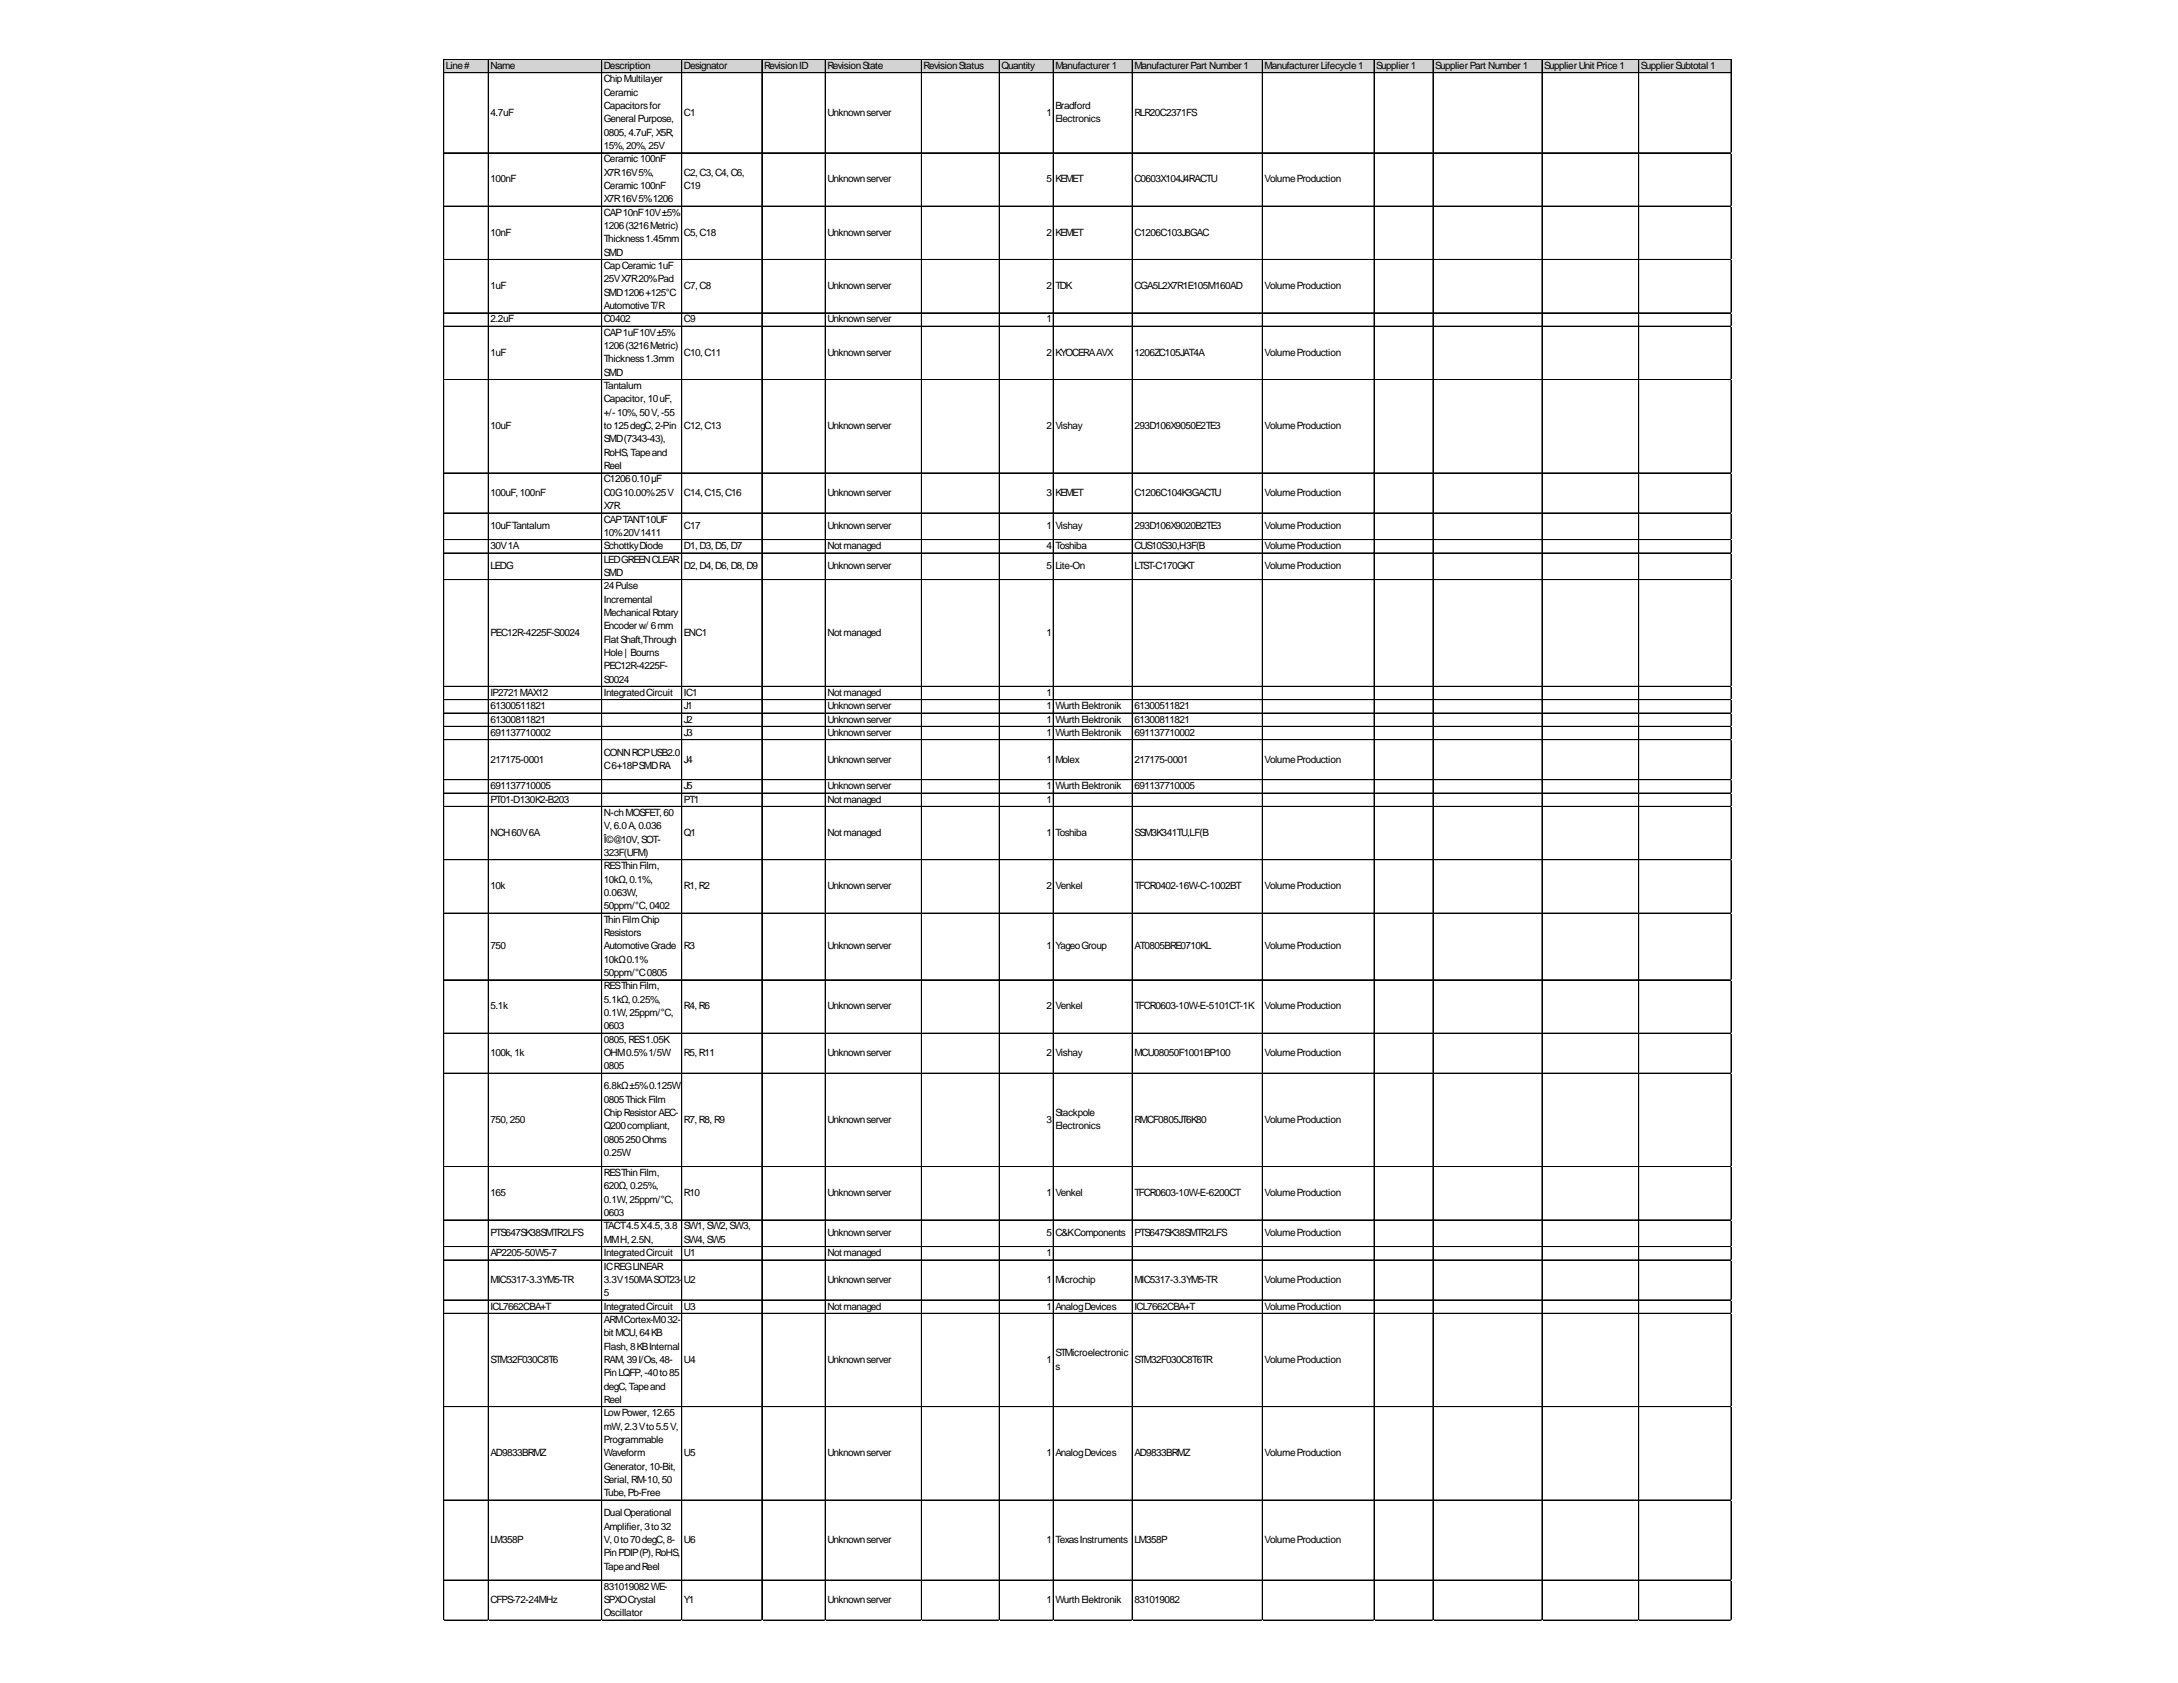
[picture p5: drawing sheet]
<svg xmlns="http://www.w3.org/2000/svg" width="279mm" height="216mm" viewBox="0 0 279 216" stroke-linecap="round" stroke-linejoin="round" font-family="sans-serif">
<defs><g id="words">
<g font-size="1.3">
<text x="57.2" y="8.8">Line#</text>
<text x="62.9" y="8.8">Name</text>
<text x="77.5" y="8.8">Description</text>
<text x="77.5" y="10.6">ChipMultilayer</text>
<text x="87.7" y="8.8">Designator</text>
<text x="98" y="8.8">RevisionID</text>
<text x="106.1" y="8.8">RevisionState</text>
<text x="118.5" y="8.8">RevisionStatus</text>
<text x="128.5" y="8.8">Quantity</text>
<text x="135.4" y="8.8">Manufacturer1</text>
<text x="145.5" y="8.8">ManufacturerPart Number1</text>
<text x="162.2" y="8.8">ManufacturerLifecycle1</text>
<text x="176.5" y="8.8">Supplier1</text>
<text x="184.1" y="8.8">SupplierPart Number1</text>
<text x="198.1" y="8.8">SupplierUnit Price1</text>
<text x="210.5" y="8.8">SupplierSubtotal1</text>
<text x="62.9" y="14.8">4.7uF</text>
<text x="77.5" y="12.3">Ceramic</text>
<text x="77.5" y="14">Capacitorsfor</text>
<text x="77.5" y="15.7">GeneralPurpose,</text>
<text x="77.5" y="17.4">0805,4.7uF,X5R,</text>
<text x="87.7" y="14.8">C1</text>
<text x="106.1" y="14.8">Unknownserver</text>
<text x="134.2" y="14.8">1</text>
<text x="135.4" y="14">Bradford</text>
<text x="135.4" y="15.7">Electronics</text>
<text x="145.5" y="14.8">RLR20C2371FS</text>
<text x="62.9" y="23.4">100nF</text>
<text x="77.5" y="19.1">15%,20%,25V</text>
<text x="77.5" y="20.8">Ceramic 100nF</text>
<text x="77.5" y="22.5">X7R16V5%,</text>
<text x="87.7" y="22.5">C2,C3,C4,C6,</text>
<text x="106.1" y="23.4">Unknownserver</text>
<text x="134.2" y="23.4">5</text>
<text x="135.4" y="23.4">KEMET</text>
<text x="145.5" y="23.4">C0603X104J4RACTU</text>
<text x="162.2" y="23.4">VolumeProduction</text>
<text x="77.5" y="24.2">Ceramic 100nF</text>
<text x="77.5" y="26">X7R16V5%1206</text>
<text x="77.5" y="27.7">CAP10nF10V±5%</text>
<text x="77.5" y="29.4">1206(3216Metric)</text>
<text x="87.7" y="24.2">C19</text>
<text x="62.9" y="30.2">10nF</text>
<text x="77.5" y="31.1">Thickness1.45mm</text>
<text x="77.5" y="32.8">SMD</text>
<text x="77.5" y="34.5">CapCeramic 1uF</text>
<text x="87.7" y="30.2">C5,C18</text>
<text x="106.1" y="30.2">Unknownserver</text>
<text x="134.2" y="30.2">2</text>
<text x="135.4" y="30.2">KEMET</text>
<text x="145.5" y="30.2">C1206C103J8GAC</text>
<text x="62.9" y="37.1">1uF</text>
<text x="62.9" y="41.4">2.2uF</text>
<text x="77.5" y="36.2">25VX7R20%Pad</text>
<text x="77.5" y="37.9">SMD1206+125°C</text>
<text x="77.5" y="39.6">AutomotiveT/R</text>
<text x="77.5" y="41.4">C0402</text>
<text x="87.7" y="37.1">C7,C8</text>
<text x="87.7" y="41.4">C9</text>
<text x="106.1" y="37.1">Unknownserver</text>
<text x="106.1" y="41.4">Unknownserver</text>
<text x="134.2" y="37.1">2</text>
<text x="134.2" y="41.4">1</text>
<text x="135.4" y="37.1">TDK</text>
<text x="145.5" y="37.1">CGA5L2X7R1E105M160AD</text>
<text x="162.2" y="37.1">VolumeProduction</text>
<text x="62.9" y="45.6">1uF</text>
<text x="77.5" y="43.1">CAP1uF10V±5%</text>
<text x="77.5" y="44.8">1206(3216Metric)</text>
<text x="77.5" y="46.5">Thickness1.3mm</text>
<text x="87.7" y="45.6">C10,C11</text>
<text x="106.1" y="45.6">Unknownserver</text>
<text x="134.2" y="45.6">2</text>
<text x="135.4" y="45.6">KYOCERAAVX</text>
<text x="145.5" y="45.6">1206ZC105JAT4A</text>
<text x="162.2" y="45.6">VolumeProduction</text>
<text x="77.5" y="48.2">SMD</text>
<text x="77.5" y="49.9">Tantalum</text>
<text x="77.5" y="51.6">Capacitor, 10uF,</text>
<text x="77.5" y="53.3">+/-10%,50V,-55</text>
<text x="62.9" y="55.1">10uF</text>
<text x="77.5" y="55.1">to125degC,2-Pin</text>
<text x="77.5" y="56.8">SMD(7343-43),</text>
<text x="77.5" y="58.5">RoHS,Tapeand</text>
<text x="87.7" y="55.1">C12,C13</text>
<text x="106.1" y="55.1">Unknownserver</text>
<text x="134.2" y="55.1">2</text>
<text x="135.4" y="55.1">Vishay</text>
<text x="145.5" y="55.1">293D106X9050E2TE3</text>
<text x="162.2" y="55.1">VolumeProduction</text>
<text x="62.9" y="63.6">100uF,100nF</text>
<text x="77.5" y="60.2">Reel</text>
<text x="77.5" y="61.9">C12060.10μF</text>
<text x="77.5" y="63.6">C0G10.00%25V</text>
<text x="77.5" y="65.3">X7R</text>
<text x="87.7" y="63.6">C14,C15,C16</text>
<text x="106.1" y="63.6">Unknownserver</text>
<text x="134.2" y="63.6">3</text>
<text x="135.4" y="63.6">KEMET</text>
<text x="145.5" y="63.6">C1206C104K3GACTU</text>
<text x="162.2" y="63.6">VolumeProduction</text>
<text x="62.9" y="67.9">10uFTantalum</text>
<text x="62.9" y="70.5">30V1A</text>
<text x="77.5" y="67">CAPTANT10UF</text>
<text x="77.5" y="68.7">10%20V1411</text>
<text x="77.5" y="70.5">SchottkyDiode</text>
<text x="87.7" y="67.9">C17</text>
<text x="87.7" y="70.5">D1,D3,D5,D7</text>
<text x="106.1" y="67.9">Unknownserver</text>
<text x="106.1" y="70.5">Notmanaged</text>
<text x="134.2" y="67.9">1</text>
<text x="134.2" y="70.5">4</text>
<text x="135.4" y="67.9">Vishay</text>
<text x="135.4" y="70.5">Toshiba</text>
<text x="145.5" y="67.9">293D106X9020B2TE3</text>
<text x="145.5" y="70.5">CUS10S30,H3F(B</text>
<text x="162.2" y="67.9">VolumeProduction</text>
<text x="162.2" y="70.5">VolumeProduction</text>
<text x="62.9" y="73">LEDG</text>
<text x="77.5" y="72.2">LEDGREENCLEAR</text>
<text x="77.5" y="73.9">SMD</text>
<text x="77.5" y="75.6">24Pulse</text>
<text x="77.5" y="77.3">Incremental</text>
<text x="87.7" y="73">D2,D4,D6,D8,D9</text>
<text x="106.1" y="73">Unknownserver</text>
<text x="134.2" y="73">5</text>
<text x="135.4" y="73">Lite-On</text>
<text x="145.5" y="73">LTST-C170GKT</text>
<text x="162.2" y="73">VolumeProduction</text>
<text x="62.9" y="81.6">PEC12R-4225F-S0024</text>
<text x="77.5" y="79">MechanicalRotary</text>
<text x="77.5" y="80.7">Encoderw/ 6mm</text>
<text x="77.5" y="82.4">FlatShaft,Through</text>
<text x="87.7" y="81.6">ENC1</text>
<text x="106.1" y="81.6">Notmanaged</text>
<text x="134.2" y="81.6">1</text>
<text x="62.9" y="89.3">IP2721MAX12</text>
<text x="77.5" y="84.1">Hole| Bourns</text>
<text x="77.5" y="85.9">PEC12R-4225F-</text>
<text x="77.5" y="87.6">S0024</text>
<text x="77.5" y="89.3">IntegratedCircuit</text>
<text x="87.7" y="89.3">IC1</text>
<text x="106.1" y="89.3">Notmanaged</text>
<text x="134.2" y="89.3">1</text>
<text x="62.9" y="91">61300511821</text>
<text x="62.9" y="92.7">61300811821</text>
<text x="62.9" y="94.4">691137710002</text>
<text x="87.7" y="91">J1</text>
<text x="87.7" y="92.7">J2</text>
<text x="87.7" y="94.4">J3</text>
<text x="106.1" y="91">Unknownserver</text>
<text x="106.1" y="92.7">Unknownserver</text>
<text x="106.1" y="94.4">Unknownserver</text>
<text x="134.2" y="91">1</text>
<text x="134.2" y="92.7">1</text>
<text x="134.2" y="94.4">1</text>
<text x="135.4" y="91">WurthElektronik</text>
<text x="135.4" y="92.7">WurthElektronik</text>
<text x="135.4" y="94.4">WurthElektronik</text>
<text x="145.5" y="91">61300511821</text>
<text x="145.5" y="92.7">61300811821</text>
<text x="145.5" y="94.4">691137710002</text>
<text x="62.9" y="97.8">217175-0001</text>
<text x="62.9" y="101.3">691137710005</text>
<text x="77.5" y="97">CONNRCPUSB2.0</text>
<text x="77.5" y="98.7">C6+18PSMDRA</text>
<text x="87.7" y="97.8">J4</text>
<text x="87.7" y="101.3">J5</text>
<text x="106.1" y="97.8">Unknownserver</text>
<text x="106.1" y="101.3">Unknownserver</text>
<text x="134.2" y="97.8">1</text>
<text x="134.2" y="101.3">1</text>
<text x="135.4" y="97.8">Molex</text>
<text x="135.4" y="101.3">WurthElektronik</text>
<text x="145.5" y="97.8">217175-0001</text>
<text x="145.5" y="101.3">691137710005</text>
<text x="162.2" y="97.8">VolumeProduction</text>
<text x="62.9" y="103">PT01-D130K2-B203</text>
<text x="62.9" y="107.2">NCH60V6A</text>
<text x="77.5" y="104.7">N-chMOSFET,60</text>
<text x="77.5" y="106.4">V,6.0A,0.036</text>
<text x="87.7" y="103">PT1</text>
<text x="87.7" y="107.2">Q1</text>
<text x="106.1" y="103">Notmanaged</text>
<text x="106.1" y="107.2">Notmanaged</text>
<text x="134.2" y="103">1</text>
<text x="134.2" y="107.2">1</text>
<text x="135.4" y="107.2">Toshiba</text>
<text x="145.5" y="107.2">SSM3K341TU,LF(B</text>
<text x="77.5" y="108.1">Î©@10V,SOT-</text>
<text x="77.5" y="109.8">323F(UFM)</text>
<text x="77.5" y="111.5">RESThinFilm,</text>
<text x="77.5" y="113.2">10kΩ,0.1%,</text>
<text x="62.9" y="114.1">10k</text>
<text x="77.5" y="114.9">0.063W,</text>
<text x="77.5" y="116.7">50ppm/°C,0402</text>
<text x="77.5" y="118.4">ThinFilmChip</text>
<text x="87.7" y="114.1">R1,R2</text>
<text x="106.1" y="114.1">Unknownserver</text>
<text x="134.2" y="114.1">2</text>
<text x="135.4" y="114.1">Venkel</text>
<text x="145.5" y="114.1">TFCR0402-16W-C-1002BT</text>
<text x="162.2" y="114.1">VolumeProduction</text>
<text x="62.9" y="121.8">750</text>
<text x="77.5" y="120.1">Resistors</text>
<text x="77.5" y="121.8">AutomotiveGrade</text>
<text x="77.5" y="123.5">10kΩ0.1%</text>
<text x="77.5" y="125.2">50ppm/°C0805</text>
<text x="87.7" y="121.8">R3</text>
<text x="106.1" y="121.8">Unknownserver</text>
<text x="134.2" y="121.8">1</text>
<text x="135.4" y="121.8">YageoGroup</text>
<text x="145.5" y="121.8">AT0805BRE0710KL</text>
<text x="162.2" y="121.8">VolumeProduction</text>
<text x="62.9" y="129.5">5.1k</text>
<text x="77.5" y="126.9">RESThinFilm,</text>
<text x="77.5" y="128.6">5.1kΩ,0.25%,</text>
<text x="77.5" y="130.3">0.1W,25ppm/°C,</text>
<text x="87.7" y="129.5">R4,R6</text>
<text x="106.1" y="129.5">Unknownserver</text>
<text x="134.2" y="129.5">2</text>
<text x="135.4" y="129.5">Venkel</text>
<text x="145.5" y="129.5">TFCR0603-10W-E-5101CT-1K</text>
<text x="162.2" y="129.5">VolumeProduction</text>
<text x="62.9" y="135.5">100k,1k</text>
<text x="77.5" y="132.1">0603</text>
<text x="77.5" y="133.8">0805,RES1.05K</text>
<text x="77.5" y="135.5">OHM0.5%1/5W</text>
<text x="77.5" y="137.2">0805</text>
<text x="87.7" y="135.5">R5,R11</text>
<text x="106.1" y="135.5">Unknownserver</text>
<text x="134.2" y="135.5">2</text>
<text x="135.4" y="135.5">Vishay</text>
<text x="145.5" y="135.5">MCU08050F1001BP100</text>
<text x="162.2" y="135.5">VolumeProduction</text>
<text x="77.5" y="139.8">6.8kΩ±5%0.125W</text>
<text x="77.5" y="141.5">0805ThickFilm</text>
<text x="77.5" y="143.2">ChipResistorAEC-</text>
<text x="135.4" y="143.2">Stackpole</text>
<text x="62.9" y="144">750,250</text>
<text x="77.5" y="144.9">Q200compliant,</text>
<text x="77.5" y="146.6">0805250Ohms</text>
<text x="77.5" y="148.3">0.25W</text>
<text x="87.7" y="144">R7,R8,R9</text>
<text x="106.1" y="144">Unknownserver</text>
<text x="134.2" y="144">3</text>
<text x="135.4" y="144.9">Electronics</text>
<text x="145.5" y="144">RMCF0805JT6K80</text>
<text x="162.2" y="144">VolumeProduction</text>
<text x="62.9" y="153.4">165</text>
<text x="77.5" y="150.9">RESThinFilm,</text>
<text x="77.5" y="152.6">620Ω,0.25%,</text>
<text x="77.5" y="154.3">0.1W,25ppm/°C,</text>
<text x="87.7" y="153.4">R10</text>
<text x="106.1" y="153.4">Unknownserver</text>
<text x="134.2" y="153.4">1</text>
<text x="135.4" y="153.4">Venkel</text>
<text x="145.5" y="153.4">TFCR0603-10W-E-6200CT</text>
<text x="162.2" y="153.4">VolumeProduction</text>
<text x="62.9" y="158.6">PTS647SK38SMTR2LFS</text>
<text x="62.9" y="161.1">AP2205-50W5-7</text>
<text x="77.5" y="156">0603</text>
<text x="77.5" y="157.7">TACT4.5X4.5,3.8</text>
<text x="77.5" y="159.4">MMH,2.5N,</text>
<text x="77.5" y="161.1">IntegratedCircuit</text>
<text x="87.7" y="157.7">SW1,SW2,SW3,</text>
<text x="87.7" y="159.4">SW4,SW5</text>
<text x="87.7" y="161.1">U1</text>
<text x="106.1" y="158.6">Unknownserver</text>
<text x="106.1" y="161.1">Notmanaged</text>
<text x="134.2" y="158.6">5</text>
<text x="134.2" y="161.1">1</text>
<text x="135.4" y="158.6">C&amp;KComponents</text>
<text x="145.5" y="158.6">PTS647SK38SMTR2LFS</text>
<text x="162.2" y="158.6">VolumeProduction</text>
<text x="62.9" y="164.6">MIC5317-3.3YM5-TR</text>
<text x="62.9" y="168">ICL7662CBA+T</text>
<text x="77.5" y="162.9">ICREGLINEAR</text>
<text x="77.5" y="164.6">3.3V150MASOT23-</text>
<text x="77.5" y="166.3">5</text>
<text x="77.5" y="168">IntegratedCircuit</text>
<text x="87.7" y="164.6">U2</text>
<text x="87.7" y="168">U3</text>
<text x="106.1" y="164.6">Unknownserver</text>
<text x="106.1" y="168">Notmanaged</text>
<text x="134.2" y="164.6">1</text>
<text x="134.2" y="168">1</text>
<text x="135.4" y="164.6">Microchip</text>
<text x="135.4" y="168">AnalogDevices</text>
<text x="145.5" y="164.6">MIC5317-3.3YM5-TR</text>
<text x="145.5" y="168">ICL7662CBA+T</text>
<text x="162.2" y="164.6">VolumeProduction</text>
<text x="162.2" y="168">VolumeProduction</text>
<text x="77.5" y="169.7">ARMCortex-M032-</text>
<text x="77.5" y="171.4">bit MCU,64KB</text>
<text x="77.5" y="173.1">Flash,8KBInternal</text>
<text x="135.4" y="174">STMicroelectronic</text>
<text x="62.9" y="174.8">STM32F030C8T6</text>
<text x="77.5" y="174.8">RAM,39I/Os,48-</text>
<text x="77.5" y="176.5">PinLQFP,-40to85</text>
<text x="77.5" y="178.3">degC,Tapeand</text>
<text x="77.5" y="180">Reel</text>
<text x="87.7" y="174.8">U4</text>
<text x="106.1" y="174.8">Unknownserver</text>
<text x="134.2" y="174.8">1</text>
<text x="135.4" y="175.7">s</text>
<text x="145.5" y="174.8">STM32F030C8T6TR</text>
<text x="162.2" y="174.8">VolumeProduction</text>
<text x="77.5" y="181.7">LowPower, 12.65</text>
<text x="77.5" y="183.4">mW,2.3Vto5.5V,</text>
<text x="77.5" y="185.1">Programmable</text>
<text x="62.9" y="186.8">AD9833BRMZ</text>
<text x="77.5" y="186.8">Waveform</text>
<text x="77.5" y="188.5">Generator, 10-Bit,</text>
<text x="77.5" y="190.2">Serial, RM-10,50</text>
<text x="77.5" y="191.9">Tube,Pb-Free</text>
<text x="87.7" y="186.8">U5</text>
<text x="106.1" y="186.8">Unknownserver</text>
<text x="134.2" y="186.8">1</text>
<text x="135.4" y="186.8">AnalogDevices</text>
<text x="145.5" y="186.8">AD9833BRMZ</text>
<text x="162.2" y="186.8">VolumeProduction</text>
<text x="62.9" y="197.9">LM358P</text>
<text x="77.5" y="194.5">DualOperational</text>
<text x="77.5" y="196.2">Amplifier, 3to32</text>
<text x="77.5" y="197.9">V,0to70degC,8-</text>
<text x="87.7" y="197.9">U6</text>
<text x="106.1" y="197.9">Unknownserver</text>
<text x="134.2" y="197.9">1</text>
<text x="135.4" y="197.9">TexasInstruments</text>
<text x="145.5" y="197.9">LM358P</text>
<text x="162.2" y="197.9">VolumeProduction</text>
<text x="77.5" y="199.6">PinPDIP(P),RoHS,</text>
<text x="77.5" y="201.4">TapeandReel</text>
<text x="77.5" y="203.9">831019082WE-</text>
<text x="62.9" y="205.6">CFPS-72-24MHz</text>
<text x="77.5" y="205.6">SPXOCrystal</text>
<text x="77.5" y="207.3">Oscillator</text>
<text x="87.7" y="205.6">Y1</text>
<text x="106.1" y="205.6">Unknownserver</text>
<text x="134.2" y="205.6">1</text>
<text x="135.4" y="205.6">WurthElektronik</text>
<text x="145.5" y="205.6">831019082</text>
</g>
</g></defs>
<path d="M56.9 7.6h165.3v1.8h-165.3z" fill="#d3d3d3"/>
<g fill="none" stroke="#000" stroke-width=".13">
<path d="M56.9 7.6v200.3M57 7.6v200.3M57 7.6h165.1M57 7.7h165.1M57 9.3h165.1M57 9.4h165.1M57 19.6h165.1M62.6 7.7v200.2M62.7 7.7v200.2M77.2 7.7v200.2M87.5 7.7v200.2M97.7 7.7v200.2"/>
<path d="M97.8 7.7v200.2M105.9 7.7v200.2M118.2 7.7v200.2M128.2 7.7v200.2M135.1 7.7v200.2M145.2 7.7v200.2M145.3 7.7v200.2M161.9 7.7v200.2M162 7.7v200.2M176.3 7.7v200.2M183.8 7.7v200.2M183.9 7.7v200.2"/>
<path d="M197.8 7.7v200.2M210.2 7.7v200.2M210.3 7.7v200.2M222.1 7.7v200.2M57 26.4h165.1M57 26.5h165.1M57 33.3h165.1M57 40.1h165.1M57 40.2h165.1M57 41.8h165.1M57 41.9h165.1M57 48.7h165.1"/>
<path d="M57 60.7h165.1M57 65.8h165.1M57 69.2h165.1M57 69.3h165.1M57 70.9h165.1M57 71h165.1M57 74.4h165.1M57 88h165.1M57 88.1h165.1M57 89.8h165.1M57 91.5h165.1M57 93.2h165.1"/>
<path d="M57 94.9h165.1M57 100h165.1M57 100.1h165.1M57 101.7h165.1M57 101.8h165.1M57 103.4h165.1M57 103.5h165.1M57 110.3h165.1M57 117.1h165.1M57 117.2h165.1M57 125.7h165.1M57 132.5h165.1"/>
<path d="M57 132.6h165.1M57 137.7h165.1M57 149.6h165.1M57 149.7h165.1M57 156.5h165.1M57 159.9h165.1M57 161.6h165.1M57 161.7h165.1M57 166.8h165.1M57 168.5h165.1M57 180.4h165.1M57 180.5h165.1"/>
<path d="M57 192.4h165.1M57 192.5h165.1M57 202.7h165.1M57 207.8h165.1M57 207.9h165.1"/>
</g>
<path d="M56.9 207.9h.1" fill="none" stroke="#e0e0e0" stroke-width=".13"/>
<path d="M56.9 207.9h.1z" fill="#e0e0e0"/>
<path d="M62.6 207.9h.1" fill="none" stroke="#e0e0e0" stroke-width=".13"/>
<path d="M62.6 207.9h.1z" fill="#e0e0e0"/>
<path d="M77.2 207.9h.1" fill="none" stroke="#e0e0e0" stroke-width=".13"/>
<path d="M77.2 207.9h.1z" fill="#e0e0e0"/>
<path d="M87.5 207.9h.1" fill="none" stroke="#e0e0e0" stroke-width=".13"/>
<path d="M97.7 207.9h.1" fill="none" stroke="#e0e0e0" stroke-width=".13"/>
<path d="M97.7 207.9h.1z" fill="#e0e0e0"/>
<path d="M105.9 207.9h.1" fill="none" stroke="#e0e0e0" stroke-width=".13"/>
<path d="M118.2 207.9h.1" fill="none" stroke="#e0e0e0" stroke-width=".13"/>
<path d="M118.2 207.9h.1z" fill="#e0e0e0"/>
<path d="M128.2 207.9h.1" fill="none" stroke="#e0e0e0" stroke-width=".13"/>
<path d="M128.2 207.9h.1z" fill="#e0e0e0"/>
<path d="M135.1 207.9h.1" fill="none" stroke="#e0e0e0" stroke-width=".13"/>
<path d="M135.1 207.9h.1z" fill="#e0e0e0"/>
<path d="M145.2 207.9h.1" fill="none" stroke="#e0e0e0" stroke-width=".13"/>
<path d="M145.2 207.9h.1z" fill="#e0e0e0"/>
<path d="M161.9 207.9h.1" fill="none" stroke="#e0e0e0" stroke-width=".13"/>
<path d="M161.9 207.9h.1z" fill="#e0e0e0"/>
<path d="M176.3 207.9h.1" fill="none" stroke="#e0e0e0" stroke-width=".13"/>
<path d="M183.8 207.9h.1" fill="none" stroke="#e0e0e0" stroke-width=".13"/>
<path d="M183.8 207.9h.1z" fill="#e0e0e0"/>
<path d="M197.8 207.9h.1" fill="none" stroke="#e0e0e0" stroke-width=".13"/>
<path d="M197.8 207.9h.1z" fill="#e0e0e0"/>
<path d="M210.2 207.9h.1" fill="none" stroke="#e0e0e0" stroke-width=".13"/>
<path d="M210.2 207.9h.1z" fill="#e0e0e0"/>
<path d="M222.1 207.9h.1" fill="none" stroke="#e0e0e0" stroke-width=".13"/>
<path d="M222.1 19.6h.1" fill="none" stroke="#e0e0e0" stroke-width=".13"/>
<path d="M222.1 19.6l.1 .1z" fill="#e0e0e0"/>
<path d="M222.1 26.4h.1" fill="none" stroke="#e0e0e0" stroke-width=".13"/>
<path d="M222.1 26.4l.1 .1z" fill="#e0e0e0"/>
<path d="M222.1 33.3h.1" fill="none" stroke="#e0e0e0" stroke-width=".13"/>
<path d="M222.1 33.3l.1 .1z" fill="#e0e0e0"/>
<path d="M222.1 40.1h.1" fill="none" stroke="#e0e0e0" stroke-width=".13"/>
<path d="M222.1 40.1l.1 .1z" fill="#e0e0e0"/>
<path d="M222.1 41.8h.1" fill="none" stroke="#e0e0e0" stroke-width=".13"/>
<path d="M222.1 41.8l.1 .1z" fill="#e0e0e0"/>
<path d="M222.1 48.7h.1" fill="none" stroke="#e0e0e0" stroke-width=".13"/>
<path d="M222.1 48.7l.1 .1z" fill="#e0e0e0"/>
<path d="M222.1 60.7h.1" fill="none" stroke="#e0e0e0" stroke-width=".13"/>
<path d="M222.1 60.7h.1z" fill="#e0e0e0"/>
<path d="M222.1 65.8h.1" fill="none" stroke="#e0e0e0" stroke-width=".13"/>
<path d="M222.1 65.8l.1 .1z" fill="#e0e0e0"/>
<path d="M222.1 69.2h.1" fill="none" stroke="#e0e0e0" stroke-width=".13"/>
<path d="M222.1 69.2l.1 .1z" fill="#e0e0e0"/>
<path d="M222.1 70.9h.1" fill="none" stroke="#e0e0e0" stroke-width=".13"/>
<path d="M222.1 70.9l.1 .1z" fill="#e0e0e0"/>
<path d="M222.1 74.4h.1" fill="none" stroke="#e0e0e0" stroke-width=".13"/>
<path d="M222.1 74.4h.1z" fill="#e0e0e0"/>
<path d="M222.1 88h.1" fill="none" stroke="#e0e0e0" stroke-width=".13"/>
<path d="M222.1 88l.1 .1z" fill="#e0e0e0"/>
<path d="M222.1 89.8h.1" fill="none" stroke="#e0e0e0" stroke-width=".13"/>
<path d="M222.1 89.8h.1z" fill="#e0e0e0"/>
<path d="M222.1 91.5h.1" fill="none" stroke="#e0e0e0" stroke-width=".13"/>
<path d="M222.1 91.5h.1z" fill="#e0e0e0"/>
<path d="M222.1 93.2h.1" fill="none" stroke="#e0e0e0" stroke-width=".13"/>
<path d="M222.1 93.2h.1z" fill="#e0e0e0"/>
<path d="M222.1 94.9h.1" fill="none" stroke="#e0e0e0" stroke-width=".13"/>
<path d="M222.1 94.9l.1 .1z" fill="#e0e0e0"/>
<path d="M222.1 100h.1" fill="none" stroke="#e0e0e0" stroke-width=".13"/>
<path d="M222.1 100l.1 .1z" fill="#e0e0e0"/>
<path d="M222.1 101.7h.1" fill="none" stroke="#e0e0e0" stroke-width=".13"/>
<path d="M222.1 101.7l.1 .1z" fill="#e0e0e0"/>
<path d="M222.1 103.4h.1" fill="none" stroke="#e0e0e0" stroke-width=".13"/>
<path d="M222.1 103.4l.1 .1z" fill="#e0e0e0"/>
<path d="M222.1 110.3h.1" fill="none" stroke="#e0e0e0" stroke-width=".13"/>
<path d="M222.1 110.3l.1 .1z" fill="#e0e0e0"/>
<path d="M222.1 117.1h.1" fill="none" stroke="#e0e0e0" stroke-width=".13"/>
<path d="M222.1 117.1l.1 .1z" fill="#e0e0e0"/>
<path d="M222.1 125.7h.1" fill="none" stroke="#e0e0e0" stroke-width=".13"/>
<path d="M222.1 125.7l.1 .1z" fill="#e0e0e0"/>
<path d="M222.1 132.5h.1" fill="none" stroke="#e0e0e0" stroke-width=".13"/>
<path d="M222.1 132.5l.1 .1z" fill="#e0e0e0"/>
<path d="M222.1 137.7h.1" fill="none" stroke="#e0e0e0" stroke-width=".13"/>
<path d="M222.1 137.7h.1z" fill="#e0e0e0"/>
<path d="M222.1 149.6h.1" fill="none" stroke="#e0e0e0" stroke-width=".13"/>
<path d="M222.1 149.6l.1 .1z" fill="#e0e0e0"/>
<path d="M222.1 156.5h.1" fill="none" stroke="#e0e0e0" stroke-width=".13"/>
<path d="M222.1 156.5l.1 .1z" fill="#e0e0e0"/>
<path d="M222.1 159.9h.1" fill="none" stroke="#e0e0e0" stroke-width=".13"/>
<path d="M222.1 159.9l.1 .1z" fill="#e0e0e0"/>
<path d="M222.1 161.6h.1" fill="none" stroke="#e0e0e0" stroke-width=".13"/>
<path d="M222.1 161.6l.1 .1z" fill="#e0e0e0"/>
<path d="M222.1 166.8h.1" fill="none" stroke="#e0e0e0" stroke-width=".13"/>
<path d="M222.1 166.8h.1z" fill="#e0e0e0"/>
<path d="M222.1 168.5h.1" fill="none" stroke="#e0e0e0" stroke-width=".13"/>
<path d="M222.1 168.5h.1z" fill="#e0e0e0"/>
<path d="M222.1 180.4h.1" fill="none" stroke="#e0e0e0" stroke-width=".13"/>
<path d="M222.1 180.4l.1 .1z" fill="#e0e0e0"/>
<path d="M222.1 192.4h.1" fill="none" stroke="#e0e0e0" stroke-width=".13"/>
<path d="M222.1 192.4l.1 .1z" fill="#e0e0e0"/>
<path d="M222.1 202.7h.1" fill="none" stroke="#e0e0e0" stroke-width=".13"/>
<path d="M222.1 202.7l.1 .1z" fill="#e0e0e0"/>
<path d="M222.1 207.8h.1" fill="none" stroke="#e0e0e0" stroke-width=".13"/>
<path d="M222.1 207.8l.1 .1z" fill="#e0e0e0"/>
<use href="#words"/>
</svg>
